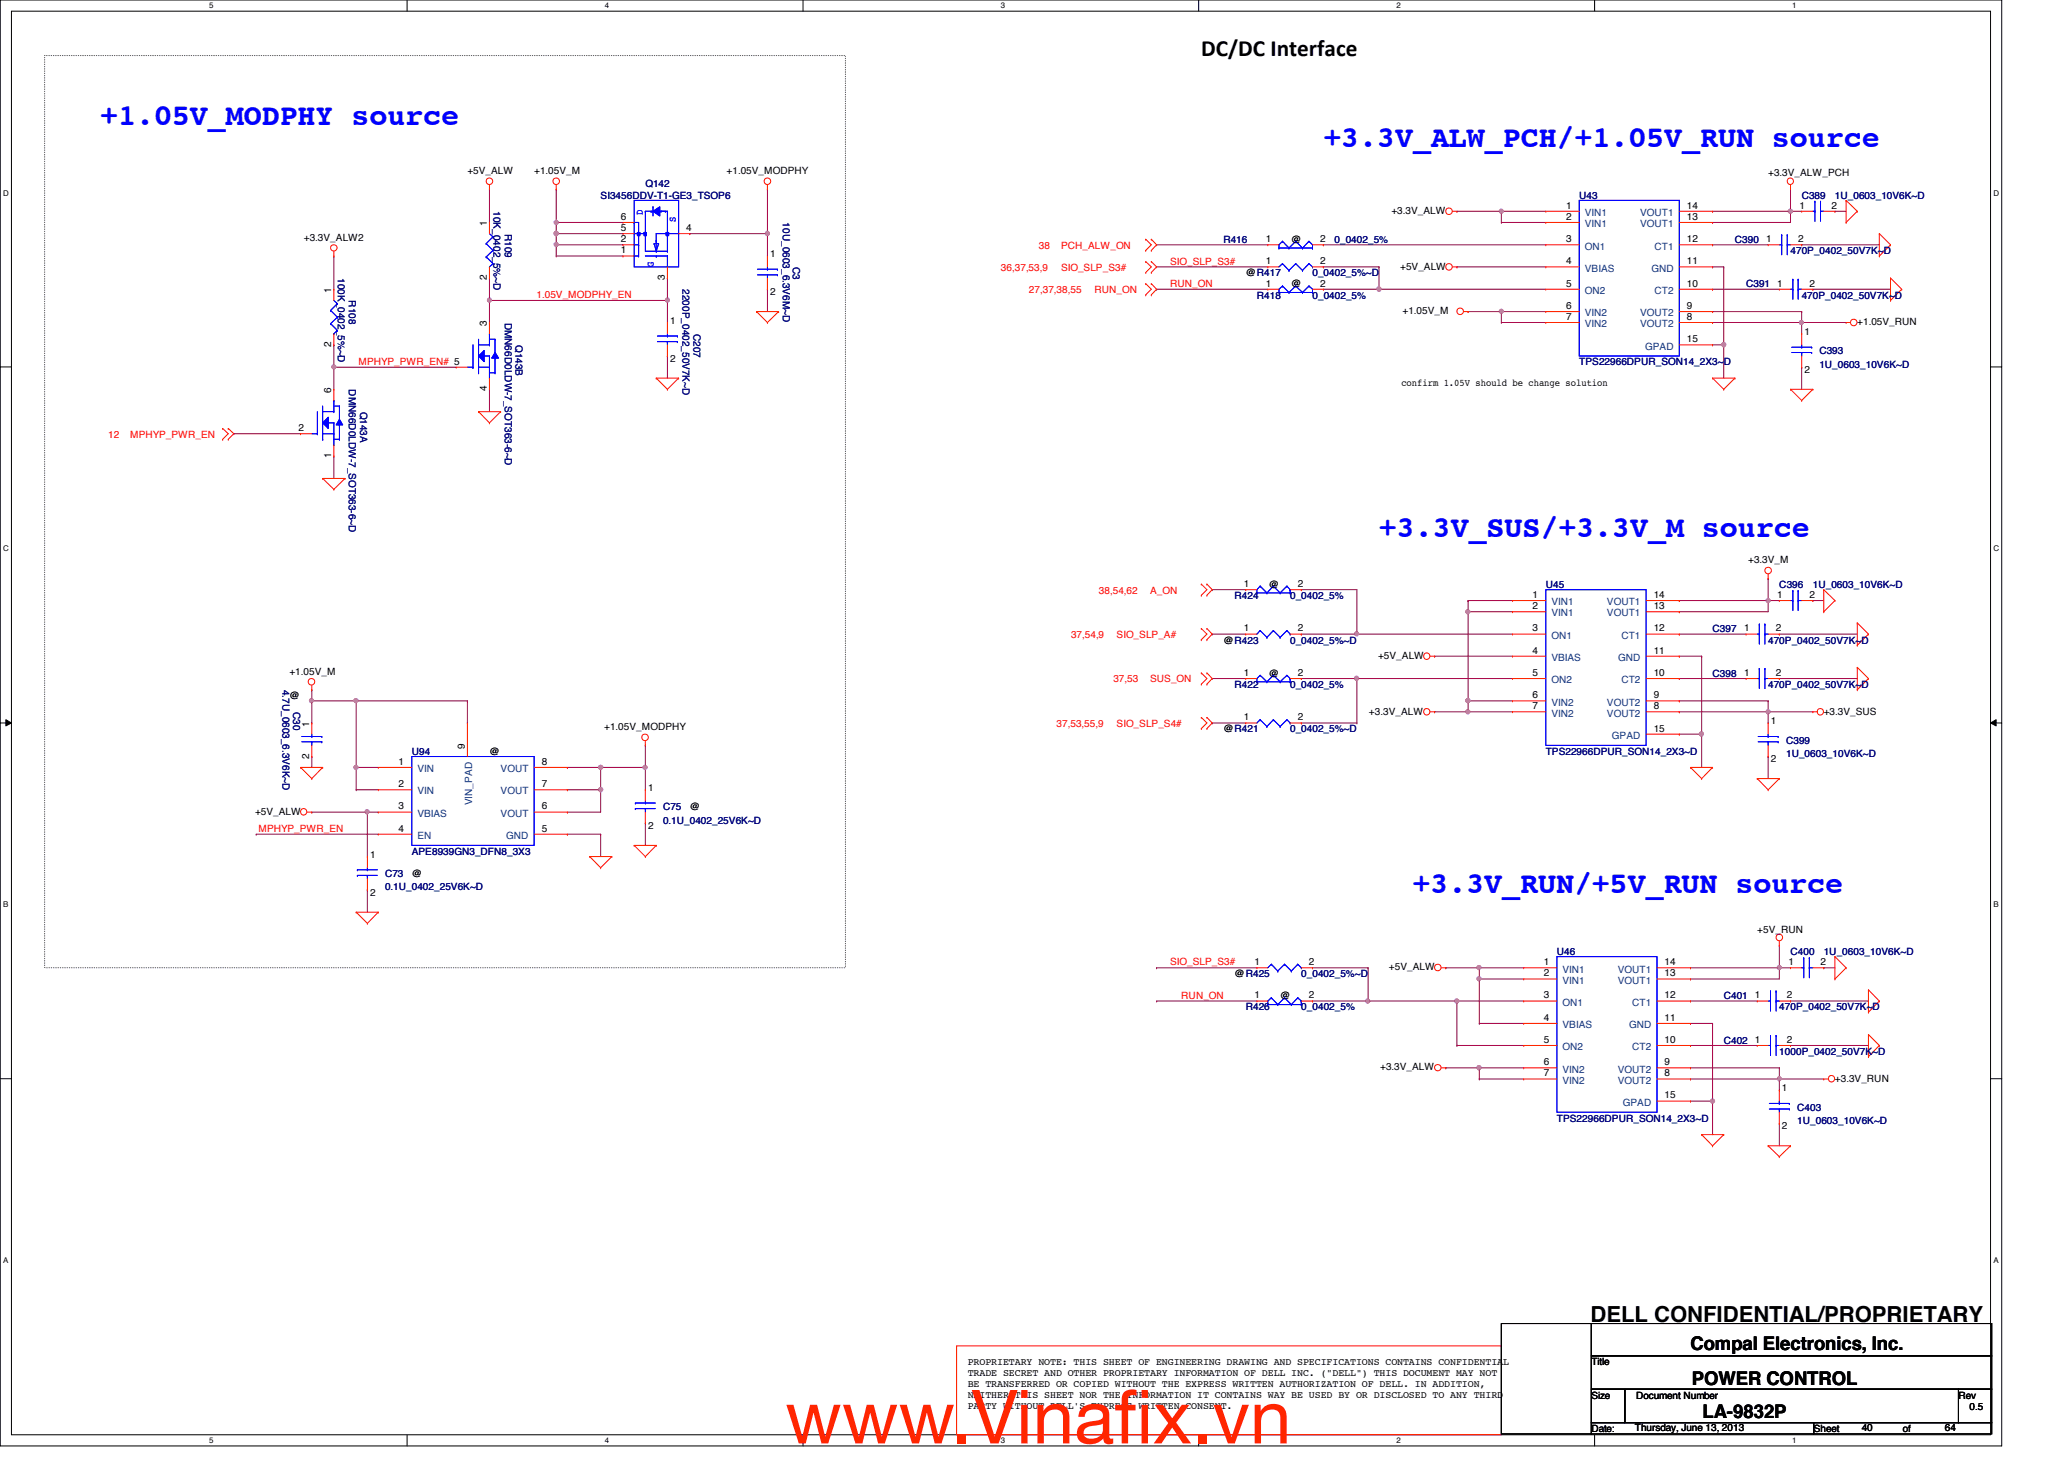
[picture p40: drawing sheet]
<svg xmlns="http://www.w3.org/2000/svg" width="297mm" height="210mm" viewBox="0 0 297 210" stroke-linecap="round" stroke-linejoin="round" font-family="sans-serif">
<defs><g id="words">
<g font-size="10.6" fill="#ff2600">
<text x="113" y="207.7">www.Vinaf</text>
<text x="160.4" y="207.7">ix.vn</text>
</g>
<g font-size="4.3" fill="#00f">
<text x="14.4" y="18">+1.05V_MODPHY source</text>
<text x="190.5" y="21.2">+3.3V_ALW_PCH/+1.05V_RUN source</text>
<text x="198.5" y="77.2">+3.3V_SUS/+3.3V_M source</text>
<text x="203.3" y="128.4">+3.3V_RUN/+5V_RUN source</text>
</g>
<text font-size="3.3" x="172.9" y="8">DC/DC Interface</text>
<text font-size="3.2" x="228.9" y="190.2">DELL CONFIDENTIAL/PROPRIETARY</text>
<g font-size="2.7">
<text x="243.3" y="194.3">Compal Electronics, Inc.</text>
<text x="243.5" y="199.2">POWER CONTROL</text>
<text x="245" y="204">LA-9832P</text>
</g>
<g font-size="1.4">
<text x="67.3" y="25.1">+5V_ALW</text>
<text x="76.9" y="25.1">+1.05V_M</text>
<text x="104.6" y="25.1">+1.05V_MODPHY</text>
<text x="254.5" y="25.4">+3.3V_ALW_PCH</text>
<text x="43.7" y="34.6">+3.3V_ALW2</text>
<text x="70.1" y="32.5" transform="rotate(-90 70.1 32.5)">1</text>
<text x="89.4" y="31.6">6</text>
<text x="89.4" y="34.8">2</text>
<text x="89.4" y="33.2">5</text>
<text x="98.8" y="33.2">4</text>
<text x="182.2" y="34.8">1</text>
<text x="185.8" y="35">@</text>
<text x="190" y="34.8">2</text>
<text x="200.2" y="30.8">+3.3V_ALW</text>
<text x="225.4" y="31.6">2</text>
<text x="225.4" y="34.8">3</text>
<text x="225.4" y="30">1</text>
<text x="242.8" y="34.8">12</text>
<text x="242.8" y="30">14</text>
<text x="242.8" y="31.6">13</text>
<text x="254.2" y="34.8">1</text>
<text x="258.8" y="34.8">2</text>
<text x="259" y="30">1</text>
<text x="263.6" y="30">2</text>
<text x="70.1" y="40.3" transform="rotate(-90 70.1 40.3)">2</text>
<text x="89.4" y="36.4">1</text>
<text x="95.7" y="40.3" transform="rotate(-90 95.7 40.3)">3</text>
<text x="110.8" y="37">1</text>
<text x="179.3" y="39.8">@R417</text>
<text x="182.2" y="38">1</text>
<text x="182.2" y="41.2">1</text>
<text x="185.8" y="41.4">@</text>
<text x="190" y="38">2</text>
<text x="190" y="41.2">2</text>
<text x="201.5" y="38.8">+5V_ALW</text>
<text x="225.4" y="38">4</text>
<text x="225.4" y="41.2">5</text>
<text x="242.8" y="38">11</text>
<text x="242.8" y="41.2">10</text>
<text x="255.8" y="41.2">1</text>
<text x="260.4" y="41.2">2</text>
<text x="47.7" y="42.1" transform="rotate(-90 47.7 42.1)">1</text>
<text x="70.1" y="46.9" transform="rotate(-90 70.1 46.9)">3</text>
<text x="96.4" y="46.6">1</text>
<text x="110.8" y="42.5">2</text>
<text x="201.8" y="45.2">+1.05V_M</text>
<text x="225.4" y="44.5">6</text>
<text x="225.4" y="46">7</text>
<text x="242.8" y="44.5">9</text>
<text x="242.8" y="46">8</text>
<text x="267.3" y="46.8">+1.05V_RUN</text>
<text x="47.7" y="49.9" transform="rotate(-90 47.7 49.9)">2</text>
<text x="96.4" y="52.1">2</text>
<text x="242.8" y="49.2">15</text>
<text x="259.7" y="48.2">1</text>
<text x="259.7" y="53.7">2</text>
<text x="47.7" y="56.5" transform="rotate(-90 47.7 56.5)">6</text>
<text x="70.1" y="56.3" transform="rotate(-90 70.1 56.3)">4</text>
<text x="201.7" y="55.6">confirm 1.05V should be change solution</text>
<text x="43" y="62">2</text>
<text x="47.7" y="65.9" transform="rotate(-90 47.7 65.9)">1</text>
<text x="251.6" y="81.1">+3.3V_M</text>
<text x="179" y="84.5">1</text>
<text x="182.6" y="84.6">@</text>
<text x="186.8" y="84.5">2</text>
<text x="220.6" y="87.6">2</text>
<text x="220.6" y="86">1</text>
<text x="238" y="86">14</text>
<text x="238" y="87.6">13</text>
<text x="255.8" y="86">1</text>
<text x="260.4" y="86">2</text>
<text x="176.1" y="92.6">@R423</text>
<text x="179" y="90.8">1</text>
<text x="186.8" y="90.8">2</text>
<text x="198.3" y="94.8">+5V_ALW</text>
<text x="220.6" y="94">4</text>
<text x="220.6" y="90.8">3</text>
<text x="238" y="94">11</text>
<text x="238" y="90.8">12</text>
<text x="251" y="90.8">1</text>
<text x="255.6" y="90.8">2</text>
<text x="41.7" y="97.1">+1.05V_M</text>
<text x="41.7" y="100.6">@</text>
<text x="179" y="97.2">1</text>
<text x="182.6" y="97.4">@</text>
<text x="186.8" y="97.2">2</text>
<text x="220.6" y="100.5">6</text>
<text x="220.6" y="97.2">5</text>
<text x="238" y="100.5">9</text>
<text x="238" y="97.2">10</text>
<text x="251" y="97.2">1</text>
<text x="255.6" y="97.2">2</text>
<text x="44.5" y="104.5" transform="rotate(-90 44.5 104.5)">1</text>
<text x="66.9" y="107.7" transform="rotate(-90 66.9 107.7)">9</text>
<text x="86.9" y="105.1">+1.05V_MODPHY</text>
<text x="176.1" y="105.4">@R421</text>
<text x="179" y="103.6">1</text>
<text x="186.8" y="103.6">2</text>
<text x="197" y="102.8">+3.3V_ALW</text>
<text x="220.6" y="102">7</text>
<text x="238" y="102">8</text>
<text x="238" y="105.2">15</text>
<text x="254.8" y="104.2">1</text>
<text x="262.5" y="102.8">+3.3V_SUS</text>
<text x="44.5" y="109.1" transform="rotate(-90 44.5 109.1)">2</text>
<text x="57.4" y="113.2">2</text>
<text x="57.4" y="110">1</text>
<text x="70.4" y="108.6">@</text>
<text x="78" y="110">8</text>
<text x="78" y="113.2">7</text>
<text x="93.3" y="113.8">1</text>
<text x="254.8" y="109.7">2</text>
<text x="36.7" y="117.2">+5V_ALW</text>
<text x="57.4" y="119.6">4</text>
<text x="57.4" y="116.5">3</text>
<text x="78" y="116.5">6</text>
<text x="78" y="119.6">5</text>
<text x="93.3" y="119.3">2</text>
<text x="99.3" y="116.6">@</text>
<text x="53.3" y="123.4">1</text>
<text x="53.3" y="128.9">2</text>
<text x="59.3" y="126.2">@</text>
<text x="252.9" y="134.2">+5V_RUN</text>
<text x="177.7" y="140.6">@R425</text>
<text x="180.5" y="138.9">1</text>
<text x="180.5" y="143.6">1</text>
<text x="184.2" y="143.8">@</text>
<text x="188.4" y="138.9">2</text>
<text x="188.4" y="143.6">2</text>
<text x="199.9" y="139.6">+5V_ALW</text>
<text x="222.2" y="140.5">2</text>
<text x="222.2" y="143.6">3</text>
<text x="222.2" y="138.9">1</text>
<text x="239.6" y="143.6">12</text>
<text x="239.6" y="138.9">14</text>
<text x="239.6" y="140.5">13</text>
<text x="252.6" y="143.6">1</text>
<text x="257.2" y="143.6">2</text>
<text x="257.4" y="138.9">1</text>
<text x="262" y="138.9">2</text>
<text x="222.2" y="146.9">4</text>
<text x="239.6" y="146.9">11</text>
<text x="198.6" y="154">+3.3V_ALW</text>
<text x="222.2" y="153.2">6</text>
<text x="222.2" y="150">5</text>
<text x="222.2" y="154.9">7</text>
<text x="239.6" y="153.2">9</text>
<text x="239.6" y="154.9">8</text>
<text x="239.6" y="150">10</text>
<text x="252.6" y="150">1</text>
<text x="257.2" y="150">2</text>
<text x="264.1" y="155.6">+3.3V_RUN</text>
<text x="239.6" y="158">15</text>
<text x="256.5" y="157">1</text>
<text x="256.5" y="162.5">2</text>
<text x="139.3" y="196.4">PROPRIETARY NOTE: THIS SHEET OF ENGINEERING DRAWING AND SPECIFICATIONS CONTAINS CONFIDENTIAL</text>
<text x="139.3" y="198">TRADE SECRET AND OTHER PROPRIETARY INFORMATION OF DELL INC. (&quot;DELL&quot;) THIS DOCUMENT MAY NOT</text>
<text x="229" y="196.4">Title</text>
<text x="139.3" y="199.6">BE TRANSFERRED OR COPIED WITHOUT THE EXPRESS WRITTEN AUTHORIZATION OF DELL. IN ADDITION,</text>
<text x="139.3" y="201.1">NEITHER THIS SHEET NOR THE INFORMATION IT CONTAINS WAY BE USED BY OR DISCLOSED TO ANY THIRD</text>
<text x="139.3" y="202.7">PARTY WITHOUT DELL'S EXPRESS WRITTEN CONSENT.</text>
<text x="229" y="201.2">Size</text>
<text x="235.5" y="201.2">Document Number</text>
<text x="281.9" y="201.2">Rev</text>
<text x="283.5" y="202.8">0.5</text>
<text x="229" y="206">Date:</text>
<text x="235.3" y="205.9">Thursday, June 13, 2013</text>
<text x="261" y="206">Sheet</text>
<text x="267.9" y="205.9">40</text>
<text x="273.9" y="206">of</text>
<text x="279.9" y="205.9">64</text>
</g>
<g font-size="1.4" fill="#000080">
<text x="86.4" y="28.6">SI3456DDV-T1-GE3_TSOP6</text>
<text x="92.9" y="27">Q142</text>
<text x="227.3" y="28.6">U43</text>
<text x="259.3" y="28.6">C389</text>
<text x="264.1" y="28.6">1U_0603_10V6K~D</text>
<text x="71" y="30.4" transform="rotate(90 71 30.4)">10K_0402_5%~D</text>
<text x="72.6" y="33.6" transform="rotate(90 72.6 33.6)">R109</text>
<text x="112.6" y="32" transform="rotate(90 112.6 32)">10U_0603_6.3V6M~D</text>
<text x="176.1" y="35">R416</text>
<text x="192.1" y="35">0_0402_5%</text>
<text x="249.7" y="35">C390</text>
<text x="48.6" y="40" transform="rotate(90 48.6 40)">100K_0402_5%~D</text>
<text x="98.2" y="41.6" transform="rotate(90 98.2 41.6)">2200P_0402_50V7K~D</text>
<text x="114.1" y="38.4" transform="rotate(90 114.1 38.4)">C3</text>
<text x="188.9" y="39.8">0_0402_5%~D</text>
<text x="251.3" y="41.4">C391</text>
<text x="257.7" y="36.6">470P_0402_50V7K~D</text>
<text x="50.2" y="43.2" transform="rotate(90 50.2 43.2)">R108</text>
<text x="72.6" y="46.4" transform="rotate(90 72.6 46.4)">DMN66D0LDW-7_SOT363-6~D</text>
<text x="180.9" y="43">R418</text>
<text x="188.9" y="43">0_0402_5%</text>
<text x="259.3" y="43">470P_0402_50V7K~D</text>
<text x="74.2" y="49.6" transform="rotate(90 74.2 49.6)">Q143B</text>
<text x="99.8" y="48" transform="rotate(90 99.8 48)">C207</text>
<text x="227.3" y="52.6">TPS22966DPUR_SON14_2X3~D</text>
<text x="261.8" y="51">C393</text>
<text x="261.8" y="52.9">1U_0603_10V6K~D</text>
<text x="50.2" y="56" transform="rotate(90 50.2 56)">DMN66D0LDW-7_SOT363-6~D</text>
<text x="51.8" y="59.2" transform="rotate(90 51.8 59.2)">Q143A</text>
<text x="177.7" y="86.2">R424</text>
<text x="185.7" y="86.2">0_0402_5%</text>
<text x="222.5" y="84.6">U45</text>
<text x="256.1" y="84.6">C396</text>
<text x="260.9" y="84.6">1U_0603_10V6K~D</text>
<text x="185.7" y="92.6">0_0402_5%~D</text>
<text x="246.5" y="91">C397</text>
<text x="254.5" y="92.6">470P_0402_50V7K~D</text>
<text x="40.6" y="99.2" transform="rotate(90 40.6 99.2)">4.7U_0603_6.3V6K~D</text>
<text x="177.7" y="99">R422</text>
<text x="185.7" y="99">0_0402_5%</text>
<text x="246.5" y="97.4">C398</text>
<text x="254.5" y="99">470P_0402_50V7K~D</text>
<text x="42.2" y="102.4" transform="rotate(90 42.2 102.4)">C30</text>
<text x="185.7" y="105.4">0_0402_5%~D</text>
<text x="257" y="107">C399</text>
<text x="59.3" y="108.6">U94</text>
<text x="222.5" y="108.6">TPS22966DPUR_SON14_2X3~D</text>
<text x="257" y="108.9">1U_0603_10V6K~D</text>
<text x="95.4" y="116.6">C75</text>
<text x="95.4" y="118.5">0.1U_0402_25V6K~D</text>
<text x="59.3" y="123">APE8939GN3_DFN8_3X3</text>
<text x="55.4" y="126.2">C73</text>
<text x="55.4" y="128.1">0.1U_0402_25V6K~D</text>
<text x="224.1" y="137.4">U46</text>
<text x="257.7" y="137.4">C400</text>
<text x="262.5" y="137.4">1U_0603_10V6K~D</text>
<text x="187.3" y="140.6">0_0402_5%~D</text>
<text x="248.1" y="143.8">C401</text>
<text x="179.3" y="145.4">R426</text>
<text x="187.3" y="145.4">0_0402_5%</text>
<text x="256.1" y="145.4">470P_0402_50V7K~D</text>
<text x="248.1" y="150.2">C402</text>
<text x="256.1" y="151.8">1000P_0402_50V7K~D</text>
<text x="224.1" y="161.4">TPS22966DPUR_SON14_2X3~D</text>
<text x="258.7" y="159.8">C403</text>
<text x="258.7" y="161.7">1U_0603_10V6K~D</text>
</g>
<g font-size="1.4" fill="#00f">
<text x="92.5" y="30.9" transform="rotate(-90 92.5 30.9)">D</text>
<text x="97.3" y="32" transform="rotate(-90 97.3 32)">S</text>
<text x="94.1" y="38.4" transform="rotate(-90 94.1 38.4)">G</text>
</g>
<g font-size="1.4" fill="#f00">
<text x="149.5" y="35.8">38</text>
<text x="152.7" y="35.8">PCH_ALW_ON</text>
<text x="144.1" y="39">36,37,53,9</text>
<text x="152.7" y="39">SIO_SLP_S3#</text>
<text x="168.4" y="41.3">RUN_ON</text>
<text x="168.4" y="38.1">SIO_SLP_S3#</text>
<text x="77.2" y="42.9">1.05V_MODPHY_EN</text>
<text x="148.1" y="42.2">27,37,38,55</text>
<text x="157.5" y="42.2">RUN_ON</text>
<text x="51.6" y="52.5">MPHYP_PWR_EN# 5</text>
<text x="15.6" y="63">12</text>
<text x="18.8" y="63">MPHYP_PWR_EN</text>
<text x="158.2" y="85.4">38,54,62</text>
<text x="165.5" y="85.4">A_ON</text>
<text x="154.1" y="91.8">37,54,9</text>
<text x="160.7" y="91.8">SIO_SLP_A#</text>
<text x="160.2" y="98.2">37,53</text>
<text x="165.5" y="98.2">SUS_ON</text>
<text x="152.1" y="104.6">37,53,55,9</text>
<text x="160.7" y="104.6">SIO_SLP_S4#</text>
<text x="37.2" y="119.7">MPHYP_PWR_EN</text>
<text x="168.4" y="138.9">SIO_SLP_S3#</text>
<text x="170" y="143.7">RUN_ON</text>
</g>
<g font-size="1.4" fill="#004080">
<text x="228.1" y="32.7">VIN1</text>
<text x="228.1" y="35.9">ON1</text>
<text x="228.1" y="31.1">VIN1</text>
<text x="236" y="31.1">VOUT1</text>
<text x="236" y="32.7">VOUT1</text>
<text x="238.1" y="35.9">CT1</text>
<text x="228.1" y="39.1">VBIAS</text>
<text x="237.7" y="39.1">GND</text>
<text x="228.1" y="45.5">VIN2</text>
<text x="228.1" y="42.3">ON2</text>
<text x="228.1" y="47.1">VIN2</text>
<text x="236" y="45.5">VOUT2</text>
<text x="236" y="47.1">VOUT2</text>
<text x="238.1" y="42.3">CT2</text>
<text x="236.8" y="50.3">GPAD</text>
<text x="223.3" y="88.7">VIN1</text>
<text x="223.3" y="87.1">VIN1</text>
<text x="231.3" y="87.1">VOUT1</text>
<text x="231.3" y="88.7">VOUT1</text>
<text x="223.3" y="95.1">VBIAS</text>
<text x="223.3" y="91.9">ON1</text>
<text x="232.9" y="95.1">GND</text>
<text x="233.3" y="91.9">CT1</text>
<text x="223.3" y="101.5">VIN2</text>
<text x="223.3" y="98.3">ON2</text>
<text x="231.3" y="101.5">VOUT2</text>
<text x="233.3" y="98.3">CT2</text>
<text x="223.3" y="103.1">VIN2</text>
<text x="231.3" y="103.1">VOUT2</text>
<text x="232" y="106.3">GPAD</text>
<text x="60.1" y="111.1">VIN</text>
<text x="72" y="111.1">VOUT</text>
<text x="60.1" y="114.3">VIN</text>
<text x="60.1" y="117.5">VBIAS</text>
<text x="67.9" y="115.9" transform="rotate(-90 67.9 115.9)">VIN_PAD</text>
<text x="72" y="117.5">VOUT</text>
<text x="72" y="114.3">VOUT</text>
<text x="60.1" y="120.7">EN</text>
<text x="72.9" y="120.7">GND</text>
<text x="224.9" y="141.5">VIN1</text>
<text x="224.9" y="139.9">VIN1</text>
<text x="232.8" y="139.9">VOUT1</text>
<text x="232.8" y="141.5">VOUT1</text>
<text x="224.9" y="147.9">VBIAS</text>
<text x="224.9" y="144.7">ON1</text>
<text x="234.4" y="147.9">GND</text>
<text x="234.9" y="144.7">CT1</text>
<text x="224.9" y="154.3">VIN2</text>
<text x="224.9" y="151.1">ON2</text>
<text x="224.9" y="155.9">VIN2</text>
<text x="232.8" y="154.3">VOUT2</text>
<text x="232.8" y="155.9">VOUT2</text>
<text x="234.9" y="151.1">CT2</text>
<text x="233.5" y="159.1">GPAD</text>
</g>
<g font-size="1.1">
<text x="30.1" y="1.1">5</text>
<text x="87" y="1.1">4</text>
<text x="144" y="1.1">3</text>
<text x="201" y="1.1">2</text>
<text x="257.9" y="1.1">1</text>
<text x=".5" y="28.2">D</text>
<text x="286.9" y="28.2">D</text>
<text x=".5" y="79.3">C</text>
<text x="286.9" y="79.3">C</text>
<text x=".5" y="130.6">B</text>
<text x="286.9" y="130.6">B</text>
<text x=".5" y="181.7">A</text>
<text x="286.9" y="181.7">A</text>
<text x="30.1" y="207.6">5</text>
<text x="87" y="207.6">4</text>
<text x="144" y="207.6">3</text>
<text x="201" y="207.6">2</text>
<text x="257.9" y="207.6">1</text>
</g>
</g></defs>
<path d="M0 0h288.1v208h-288.1zM1.6 1.6h284.9v204.8h-284.9z" fill="none" stroke="#000" stroke-width=".14"/>
<g fill="#fff">
<path d="M30.1 .2h.6v1.2h-.6z"/>
<path d="M30.1 206.6h.6v1.2h-.6z"/>
</g>
<path d="M58.6 0v1.6M58.6 206.4v1.6" fill="none" stroke="#000" stroke-width=".14"/>
<g fill="#fff">
<path d="M87 .2h.6v1.2h-.6z"/>
<path d="M87 206.6h.6v1.2h-.6z"/>
</g>
<path d="M115.6 0v1.6M115.6 206.4v1.6" fill="none" stroke="#000" stroke-width=".14"/>
<g fill="#fff">
<path d="M144 .2h.6v1.2h-.6z"/>
<path d="M144 206.6h.6v1.2h-.6z"/>
</g>
<path d="M172.5 0v1.6M172.5 206.4v1.6" fill="none" stroke="#000" stroke-width=".14"/>
<g fill="#fff">
<path d="M201 .2h.5v1.2h-.5z"/>
<path d="M201 206.6h.5v1.2h-.5z"/>
</g>
<path d="M229.5 0v1.6M229.5 206.4v1.6" fill="none" stroke="#000" stroke-width=".14"/>
<g fill="#fff">
<path d="M257.9 .2h.6v1.2h-.6z"/>
<path d="M257.9 206.6h.6v1.2h-.6z"/>
<path d="M.5 27.2h.7v1.2h-.7z"/>
<path d="M286.9 27.2h.8v1.2h-.8z"/>
<path d="M.5 78.4h.7v1.1h-.7z"/>
<path d="M286.9 78.4h.8v1.1h-.8z"/>
</g>
<path d="M0 52.8h1.6M286.5 52.8h1.6" fill="none" stroke="#000" stroke-width=".14"/>
<g fill="#fff">
<path d="M.5 129.6h.7v1.2h-.7z"/>
<path d="M286.9 129.6h.7v1.2h-.7z"/>
</g>
<path d="M0 104h1.6M.8 103.5l.8 .5-.8 .4zM286.5 104l.8-.5v.9zM286.5 104h1.6" fill="none" stroke="#000" stroke-width=".14"/>
<path d="M.8 103.5l.8 .5-.8 .4zM286.5 104l.8-.5v.9z" fill="#000"/>
<g fill="#fff">
<path d="M.5 180.8h.7v1.1h-.7z"/>
<path d="M286.9 180.8h.7v1.1h-.7z"/>
</g>
<path d="M0 155.2h1.6M286.5 155.2h1.6" fill="none" stroke="#000" stroke-width=".14"/>
<path d="M137.7 193.6h78.4v12.8h-78.4z" fill="none" stroke="#f00" stroke-width=".14"/>
<path d="M6.4 8h115.3v131.2h-115.3z" fill="none" stroke="#000" stroke-width=".14" stroke-dasharray="0 .3"/>
<path d="M256.1 136h.1M256.1 139.2h.1M256.1 136v3.2M256.1 139.2h1.6M243.3 140.8h.1M243.3 140.8h12.8" fill="none" stroke="#800040" stroke-width=".14"/>
<circle cx="256.1" cy="139.2" r=".3" fill="#f0f"/>
<circle cx="256.1" cy="139.2" r=".3" fill="none" stroke="#f0f" stroke-width=".14"/>
<g fill="none" stroke="#800040" stroke-width=".14">
<path d="M243.3 139.2h.1M243.3 139.2h12.8M256.1 139.2h.1M256.1 139.2v1.6M262.5 139.2h.1M262.5 139.2h1.6M243.3 144h.1M243.3 144h9.6M256.1 153.6h.1M256.1 155.2h.1M256.1 153.6v1.6M256.1 155.2h6.4"/>
<path d="M257.7 144h.1M257.7 144h11.2"/>
</g>
<circle cx="256.1" cy="155.2" r=".3" fill="#f0f"/>
<circle cx="256.1" cy="155.2" r=".3" fill="none" stroke="#f0f" stroke-width=".14"/>
<path d="M243.3 147.2h.1M243.3 158.4h.1M243.3 147.2h3.2M243.3 158.4h3.2M246.5 158.4h.1M246.5 158.4v4.8M257.7 150.4h.1M257.7 150.4h11.2" fill="none" stroke="#800040" stroke-width=".14"/>
<circle cx="246.5" cy="158.4" r=".3" fill="#f0f"/>
<circle cx="246.5" cy="158.4" r=".3" fill="none" stroke="#f0f" stroke-width=".14"/>
<path d="M212.9 153.6h.1M212.9 153.6h6.4M243.3 150.4h.1M243.3 150.4h9.6" fill="none" stroke="#800040" stroke-width=".14"/>
<circle cx="212.8" cy="153.6" r=".31" fill="#f0f"/>
<circle cx="212.8" cy="153.6" r=".31" fill="none" stroke="#f0f" stroke-width=".14"/>
<path d="M166.5 144h.1M166.5 144h14.4M209.7 144h.1M209.7 144h9.6M243.3 153.6h.1M243.3 153.6h12.8M246.5 147.2h.1M246.5 147.2v11.2M256.1 161.6h.1M256.1 161.6v3.2" fill="none" stroke="#800040" stroke-width=".14"/>
<circle cx="209.7" cy="144" r=".31" fill="#f0f"/>
<circle cx="209.7" cy="144" r=".31" fill="none" stroke="#f0f" stroke-width=".14"/>
<path d="M166.5 139.2h.1M166.5 139.2h14.4M188.9 139.2h.1M188.9 139.2h8M196.9 139.2h.1M196.9 139.2v4.8" fill="none" stroke="#800040" stroke-width=".14"/>
<circle cx="196.8" cy="144" r=".3" fill="#f0f"/>
<circle cx="196.8" cy="144" r=".3" fill="none" stroke="#f0f" stroke-width=".14"/>
<path d="M188.9 144h.1M188.9 144h20.8M196.9 144h.1M209.7 144h.1M209.7 150.4h.1M209.7 144v6.4M209.7 150.4h9.6M212.9 140.8h.1M212.9 140.8h6.4" fill="none" stroke="#800040" stroke-width=".14"/>
<circle cx="212.8" cy="140.8" r=".3" fill="#f0f"/>
<circle cx="212.8" cy="140.8" r=".3" fill="none" stroke="#f0f" stroke-width=".14"/>
<path d="M212.9 139.2h.1M212.9 139.2h6.4" fill="none" stroke="#800040" stroke-width=".14"/>
<circle cx="212.8" cy="139.2" r=".3" fill="#f0f"/>
<circle cx="212.8" cy="139.2" r=".3" fill="none" stroke="#f0f" stroke-width=".14"/>
<g fill="none" stroke="#800040" stroke-width=".14">
<path d="M241.7 94.4h.1M241.7 94.4h3.2M256.1 97.6h.1M256.1 97.6h11.2M241.7 105.6h.1M241.7 105.6h3.2M244.9 105.6h.1M244.9 105.6v4.8M208.1 139.2h.1M208.1 139.2h4.8M212.9 139.2h.1M212.9 139.2v8"/>
<path d="M208.1 153.6h.1M208.1 153.6h4.8M212.9 140.8h.1M212.9 147.2h.1M212.9 153.6h.1M212.9 155.2h.1M212.9 153.6v1.6M212.9 147.2h6.4M212.9 155.2h6.4M243.3 155.2h.1M243.3 155.2h12.8"/>
</g>
<circle cx="244.8" cy="105.6" r=".31" fill="#f0f"/>
<circle cx="244.8" cy="105.6" r=".31" fill="none" stroke="#f0f" stroke-width=".14"/>
<g fill="none" stroke="#800040" stroke-width=".14">
<path d="M241.7 97.6h.1M241.7 88h.1M241.7 97.6h9.6M241.7 88h12.8M244.9 94.4h.1M244.9 94.4v11.2M254.5 83.2h.1M254.5 86.4h.1M254.5 83.2v3.2M254.5 86.4h1.6M241.7 100.8h.1M241.7 102.4h.1"/>
<path d="M241.7 100.8h12.8M241.7 102.4h12.8M254.5 108.8h.1M254.5 108.8v3.2"/>
</g>
<circle cx="254.5" cy="86.4" r=".3" fill="#f0f"/>
<circle cx="254.5" cy="86.4" r=".3" fill="none" stroke="#f0f" stroke-width=".14"/>
<g fill="none" stroke="#800040" stroke-width=".14">
<path d="M241.7 86.4h.1M241.7 91.2h.1M241.7 86.4h12.8M241.7 91.2h9.6M254.5 86.4h.1M254.5 86.4v1.6M256.1 91.2h.1M256.1 91.2h11.2M260.9 86.4h.1M260.9 86.4h1.6M254.5 100.8h.1M254.5 102.4h.1"/>
<path d="M254.5 100.8v1.6M254.5 102.4h6.4"/>
</g>
<circle cx="254.5" cy="102.4" r=".3" fill="#f0f"/>
<circle cx="254.5" cy="102.4" r=".3" fill="none" stroke="#f0f" stroke-width=".14"/>
<path d="M211.3 100.8h.1M211.3 100.8h6.4" fill="none" stroke="#800040" stroke-width=".14"/>
<circle cx="211.2" cy="100.8" r=".3" fill="#f0f"/>
<circle cx="211.2" cy="100.8" r=".3" fill="none" stroke="#f0f" stroke-width=".14"/>
<path d="M211.3 88h.1M211.3 86.4h.1M211.3 88h6.4M211.3 86.4h6.4M211.3 88v12.8" fill="none" stroke="#800040" stroke-width=".14"/>
<circle cx="211.2" cy="100.8" r=".3" fill="#f0f"/>
<circle cx="211.2" cy="100.8" r=".3" fill="none" stroke="#f0f" stroke-width=".14"/>
<circle cx="211.2" cy="88" r=".3" fill="#f0f"/>
<circle cx="211.2" cy="88" r=".3" fill="none" stroke="#f0f" stroke-width=".14"/>
<path d="M206.5 94.4h.1M206.5 94.4h11.2M211.3 102.4h.1M211.3 102.4h6.4" fill="none" stroke="#800040" stroke-width=".14"/>
<circle cx="211.2" cy="102.4" r=".3" fill="#f0f"/>
<circle cx="211.2" cy="102.4" r=".3" fill="none" stroke="#f0f" stroke-width=".14"/>
<path d="M211.3 100.8h.1M211.3 100.8v1.6" fill="none" stroke="#800040" stroke-width=".14"/>
<circle cx="211.2" cy="100.8" r=".3" fill="#f0f"/>
<circle cx="211.2" cy="100.8" r=".3" fill="none" stroke="#f0f" stroke-width=".14"/>
<path d="M246.5 38.4h.1M246.5 38.4h1.6M246.5 49.6h.1M246.5 49.6h1.6M248.1 49.6h.1M248.1 49.6v4.8" fill="none" stroke="#800040" stroke-width=".14"/>
<circle cx="248.1" cy="49.6" r=".31" fill="#f0f"/>
<circle cx="248.1" cy="49.6" r=".31" fill="none" stroke="#f0f" stroke-width=".14"/>
<path d="M246.5 32h.1M246.5 32h11.2M248.1 38.4h.1M248.1 38.4v11.2M257.7 27.2h.1M257.7 30.4h.1M257.7 27.2v3.2M257.7 30.4h1.6" fill="none" stroke="#800040" stroke-width=".14"/>
<circle cx="257.7" cy="30.4" r=".31" fill="#f0f"/>
<circle cx="257.7" cy="30.4" r=".31" fill="none" stroke="#f0f" stroke-width=".14"/>
<g fill="none" stroke="#800040" stroke-width=".14">
<path d="M166.5 35.2h.1M166.5 35.2h16M190.5 35.2h.1M190.5 35.2h32M216.1 30.4h.1M216.1 30.4h6.4M216.1 30.4v1.6M246.5 30.4h.1M246.5 35.2h.1M246.5 30.4h11.2M246.5 35.2h8M257.7 30.4h.1"/>
<path d="M257.7 30.4v1.6M259.3 35.2h.1M259.3 35.2h11.2M264.1 30.4h.1M264.1 30.4h1.6"/>
</g>
<circle cx="216.1" cy="30.4" r=".3" fill="#f0f"/>
<circle cx="216.1" cy="30.4" r=".3" fill="none" stroke="#f0f" stroke-width=".14"/>
<g fill="none" stroke="#800040" stroke-width=".14">
<path d="M166.5 38.4h.1M166.5 38.4h16M190.5 38.4h.1M190.5 38.4h8M198.5 38.4h.1M198.5 38.4v3.2M209.7 38.4h.1M209.7 30.4h.1M209.7 38.4h12.8M209.7 30.4h6.4M216.1 32h.1M216.1 32h6.4"/>
<path d="M166.5 41.6h.1M166.5 41.6h16M198.5 41.6h.1M198.5 41.6h24M211.3 86.4h.1M211.3 86.4v1.6M206.5 102.4h.1M206.5 102.4h4.8M254.5 102.4h.1M254.5 102.4v1.6M256.1 155.2h.1M256.1 155.2v1.6"/>
</g>
<circle cx="198.4" cy="41.6" r=".31" fill="#f0f"/>
<circle cx="198.4" cy="41.6" r=".31" fill="none" stroke="#f0f" stroke-width=".14"/>
<g fill="none" stroke="#800040" stroke-width=".14">
<path d="M190.5 41.6h.1M190.5 41.6h8M246.5 41.6h.1M246.5 44.8h.1M246.5 46.4h.1M246.5 41.6h9.6M246.5 44.8h12.8M246.5 46.4h19.2M259.3 52.8h.1M259.3 44.8h.1M259.3 46.4h.1M259.3 44.8v1.6"/>
<path d="M259.3 52.8v3.2M260.9 41.6h.1M260.9 41.6h11.2"/>
</g>
<circle cx="259.2" cy="46.4" r=".3" fill="#f0f"/>
<circle cx="259.2" cy="46.4" r=".3" fill="none" stroke="#f0f" stroke-width=".14"/>
<path d="M216.1 44.8h.1M216.1 44.8h6.4M259.3 46.4h.1M259.3 46.4v1.6" fill="none" stroke="#800040" stroke-width=".14"/>
<circle cx="216.1" cy="44.8" r=".3" fill="#f0f"/>
<circle cx="216.1" cy="44.8" r=".3" fill="none" stroke="#f0f" stroke-width=".14"/>
<path d="M80 27.2h.1M80 32h.1M80 27.2v6.4M80 32h9.7M110.4 27.2h.1M110.4 27.2v6.4M211.3 44.8h.1M211.3 44.8h4.8M216.1 44.8h.1M216.1 46.4h.1M216.1 44.8v1.6M216.1 46.4h6.4" fill="none" stroke="#800040" stroke-width=".14"/>
<circle cx="80" cy="33.6" r=".31" fill="#f0f"/>
<circle cx="80" cy="33.6" r=".31" fill="none" stroke="#f0f" stroke-width=".14"/>
<circle cx="80.1" cy="32" r=".3" fill="#f0f"/>
<circle cx="80.1" cy="32" r=".3" fill="none" stroke="#f0f" stroke-width=".14"/>
<path d="M80 36.8h.1M80 35.2h.1M80 36.8h9.7M80 35.2h9.7M80 35.2v1.6" fill="none" stroke="#800040" stroke-width=".14"/>
<circle cx="80.1" cy="35.2" r=".3" fill="#f0f"/>
<circle cx="80.1" cy="35.2" r=".3" fill="none" stroke="#f0f" stroke-width=".14"/>
<path d="M80 33.6h.1M80 33.6h9.7M80 33.6v1.6" fill="none" stroke="#800040" stroke-width=".14"/>
<circle cx="80" cy="33.6" r=".31" fill="#f0f"/>
<circle cx="80" cy="33.6" r=".31" fill="none" stroke="#f0f" stroke-width=".14"/>
<path d="M110.4 33.6h.1M110.4 33.6v3.2M110.4 41.6h.1M110.4 41.6v3.2" fill="none" stroke="#800040" stroke-width=".14"/>
<circle cx="110.4" cy="33.6" r=".31" fill="#f0f"/>
<circle cx="110.4" cy="33.6" r=".31" fill="none" stroke="#f0f" stroke-width=".14"/>
<g fill="none" stroke="#800040" stroke-width=".14">
<path d="M48 36.8h.1M48 36.8v4.8M70.4 27.2h.1M70.4 27.2v4.8M99.3 33.6h.1M99.3 33.6h11.1M48 52.8h.1M48 52.8v3.2M70.4 43.2h.1M70.4 43.2v3.2M70.4 43.2h25.7M96.1 43.2h.1"/>
<path d="M96.1 51.2h.1M96.1 43.2v3.2M96.1 51.2v3.2"/>
</g>
<circle cx="96.1" cy="43.2" r=".3" fill="#f0f"/>
<circle cx="96.1" cy="43.2" r=".3" fill="none" stroke="#f0f" stroke-width=".14"/>
<circle cx="70.4" cy="43.2" r=".3" fill="#f0f"/>
<circle cx="70.4" cy="43.2" r=".3" fill="none" stroke="#f0f" stroke-width=".14"/>
<path d="M48 52.8h.1M48 52.8h17.7M70.4 40h.1M70.4 40v3.2M96.1 40h.1M96.1 40v3.2" fill="none" stroke="#800040" stroke-width=".14"/>
<circle cx="48" cy="52.8" r=".3" fill="#f0f"/>
<circle cx="48" cy="52.8" r=".3" fill="none" stroke="#f0f" stroke-width=".14"/>
<g fill="none" stroke="#800040" stroke-width=".14">
<path d="M48 49.6h.1M48 49.6v3.2M70.4 56h.1M70.4 56v3.2M33.7 62.4h.1M33.7 62.4h9.6M48 65.6h.1M48 65.6v3.2M174.5 97.6h.1M174.5 97.6h4.8M195.3 97.6v6.4M174.5 104h.1"/>
<path d="M174.5 104h4.8M187.3 104h.1M187.3 104h8M195.3 104h.1"/>
</g>
<circle cx="195.2" cy="97.6" r=".31" fill="#f0f"/>
<circle cx="195.2" cy="97.6" r=".31" fill="none" stroke="#f0f" stroke-width=".14"/>
<path d="M187.3 97.6h.1M187.3 97.6h30.4M195.3 97.6h.1M195.3 91.2h.1M195.3 91.2h22.4" fill="none" stroke="#800040" stroke-width=".14"/>
<circle cx="195.2" cy="91.2" r=".3" fill="#f0f"/>
<circle cx="195.2" cy="91.2" r=".3" fill="none" stroke="#f0f" stroke-width=".14"/>
<g fill="none" stroke="#800040" stroke-width=".14">
<path d="M174.5 84.8h.1M174.5 91.2h.1M174.5 84.8h4.8M174.5 91.2h4.8M187.3 91.2h.1M187.3 84.8h.1M187.3 84.8h8v6.4M187.3 91.2h8M195.3 91.2h.1M51.3 113.6h.1M51.3 110.4h.1M51.3 113.6h3.1"/>
<path d="M51.3 110.4h3.1M51.3 110.4v3.2"/>
</g>
<circle cx="51.2" cy="110.4" r=".3" fill="#f0f"/>
<circle cx="51.2" cy="110.4" r=".3" fill="none" stroke="#f0f" stroke-width=".14"/>
<path d="M52.9 116.8h.1M52.9 116.8h1.5M81.7 116.8h.1M86.4 113.6h.1M86.4 113.6v3.2h-4.7M36.9 120h.1M36.9 120h17.5M81.7 120h.1M81.7 120h4.7M86.4 120h.1M86.4 120v3.2" fill="none" stroke="#800040" stroke-width=".14"/>
<circle cx="86.4" cy="113.6" r=".31" fill="#f0f"/>
<circle cx="86.4" cy="113.6" r=".31" fill="none" stroke="#f0f" stroke-width=".14"/>
<path d="M81.7 110.4h.1M81.7 113.6h.1M81.7 110.4h4.7M86.4 110.4h.1M86.4 110.4v3.2h-4.7" fill="none" stroke="#800040" stroke-width=".14"/>
<circle cx="86.4" cy="110.4" r=".3" fill="#f0f"/>
<circle cx="86.4" cy="110.4" r=".3" fill="none" stroke="#f0f" stroke-width=".14"/>
<path d="M44.9 100.8h.1M44.9 100.8h6.4" fill="none" stroke="#800040" stroke-width=".14"/>
<circle cx="44.8" cy="100.8" r=".3" fill="#f0f"/>
<circle cx="44.8" cy="100.8" r=".3" fill="none" stroke="#f0f" stroke-width=".14"/>
<path d="M44.9 108.8h.1M44.9 104h.1M44.9 100.8v3.2M44.9 108.8v1.6M86.4 110.4h.1M86.4 110.4h6.5M92.9 110.4h.1M92.9 110.4v3.2" fill="none" stroke="#800040" stroke-width=".14"/>
<circle cx="92.8" cy="110.4" r=".3" fill="#f0f"/>
<circle cx="92.8" cy="110.4" r=".3" fill="none" stroke="#f0f" stroke-width=".14"/>
<circle cx="86.4" cy="110.4" r=".3" fill="#f0f"/>
<circle cx="86.4" cy="110.4" r=".3" fill="none" stroke="#f0f" stroke-width=".14"/>
<path d="M51.3 100.8h.1M51.3 100.8v9.6M92.9 118.4h.1M92.9 107.2h.1M92.9 107.2v3.2M92.9 118.4v3.2" fill="none" stroke="#800040" stroke-width=".14"/>
<circle cx="51.2" cy="100.8" r=".3" fill="#f0f"/>
<circle cx="51.2" cy="100.8" r=".3" fill="none" stroke="#f0f" stroke-width=".14"/>
<path d="M52.9 116.8h.1M52.9 116.8v6.4M52.9 128h.1M52.9 128v3.2" fill="none" stroke="#800040" stroke-width=".14"/>
<circle cx="52.8" cy="116.8" r=".3" fill="#f0f"/>
<circle cx="52.8" cy="116.8" r=".3" fill="none" stroke="#f0f" stroke-width=".14"/>
<path d="M44.9 99.2h.1M44.9 99.2v1.6M44.9 116.8h.1M44.9 116.8h8M51.3 100.8h.1M51.3 100.8h16M67.3 100.8h.1M67.3 100.8v3.2" fill="none" stroke="#800040" stroke-width=".14"/>
<g fill="none" stroke="#f00" stroke-width=".14">
<path d="M48 36.8h.1M48 36.2v.6M70.4 27.2h.1M70.4 32h.1M70.4 26.6v.6M70.4 32v1.6M70.4 38.4v1.6M80 27.2h.1M80 26.6v.6M110.4 27.2h.1M110.4 26.6v.6M164.9 36h.1"/>
<path d="M164.9 34.4h.1M164.9 39.2h.1M164.9 37.6h.1M164.9 34.4l.8 .8-.8 .8M164.9 37.6l.8 .8-.8 .8M165.7 34.4h.1M165.7 36h.1M165.7 37.6h.1M165.7 39.2h.1M165.7 34.4l.8 .8-.8 .8M165.7 37.6l.8 .8-.8 .8M182.5 38.4h.1"/>
<path d="M182.5 38.4h1.6M188.9 38.4h1.6M190.5 38.4h.1M209 38.4h.7M209 30.4h.7M209.7 38.4h.1M209.7 30.4h.1M222.5 38.4h.1M222.5 32h.1M222.5 35.2h.1M222.5 30.4h.1M222.5 38.4h4.8"/>
<path d="M222.5 30.4h4.8M222.5 35.2h4.8M222.5 32h4.8M241.7 38.4h4.8M241.7 30.4h4.8M241.7 35.2h4.8M241.7 32h4.8M246.5 38.4h.1M246.5 35.2h.1M246.5 30.4h.1M246.5 32h.1M254.5 35.2h.1"/>
<path d="M254.5 35.2h1.6M257.7 27.2h.1M257.7 26.6v.6M257.7 35.2h1.6M259.3 30.4h.1M259.3 35.2h.1M259.3 30.4h1.6M262.5 30.4h1.6M264.1 30.4h.1M265.7 32h.1M265.7 28.8h.1M265.7 28.8v3.2"/>
<path d="M265.7 28.8l1.6 1.6M267.3 30.4h.1M267.3 30.4l-1.6 1.6M270.5 36.8h.1M270.5 33.6h.1M270.5 33.6v3.2M270.5 33.6l1.6 1.6M272.1 35.2h.1M272.1 35.2l-1.6 1.6M48 41.6h.1M48 49.6h.1M48 41.6v1.6"/>
<path d="M48 48v1.6M68.9 59.2h.1M68.9 59.2h3.1M68.9 59.2l1.5 1.6M70.4 40h.1M72 59.2h.1M72 59.2l-1.6 1.6M94.4 54.4h.1M94.4 54.4h3.3M94.4 54.4l1.7 1.6M96.1 56h.1M96.1 46.4h.1"/>
<path d="M96.1 51.2h.1M96.1 46.4v1.6M96.1 49.6v1.6M97.7 54.4h.1M97.7 54.4l-1.6 1.6M108.9 44.8h.1M108.9 44.8h3.2M108.9 44.8l1.5 1.6M110.4 46.4h.1M112.1 44.8h.1M112.1 44.8l-1.7 1.6M164.9 42.4h.1"/>
<path d="M164.9 40.8h.1M164.9 40.8l.8 .8-.8 .8M165.7 40.8h.1M165.7 42.4h.1M165.7 40.8l.8 .8-.8 .8M182.5 41.6h.1M182.5 41.6h1.6M188.9 41.6h1.6M190.5 41.6h.1M210.6 44.8h.7M211.3 44.8h.1M222.5 44.8h.1"/>
<path d="M222.5 41.6h.1M222.5 46.4h.1M222.5 46.4h4.8M222.5 44.8h4.8M222.5 41.6h4.8M241.7 46.4h4.8M241.7 44.8h4.8M241.7 41.6h4.8M241.7 49.6h4.8M246.5 54.4h.1M246.5 44.8h.1M246.5 46.4h.1"/>
<path d="M246.5 41.6h.1M246.5 49.6h.1M246.5 54.4h3.2M246.5 54.4l1.6 1.6M248.1 56h.1M249.7 54.4h.1M249.7 54.4l-1.6 1.6M256.1 41.6h.1M256.1 41.6h1.6M257.7 56h.1M257.7 56h3.2M257.7 56l1.6 1.6"/>
<path d="M259.3 57.6h.1M259.3 48h.1M259.3 52.8h.1M259.3 48v1.6M259.3 51.2v1.6M259.3 41.6h1.6M260.9 56h.1M260.9 41.6h.1M260.9 56l-1.6 1.6M265.7 46.4h.1M265.7 46.4h.6M272.1 43.2h.1"/>
<path d="M272.1 40h.1M272.1 40v3.2M272.1 40l1.6 1.6M273.7 41.6h.1M273.7 41.6l-1.6 1.6M32 63.2h.1M32 61.6h.1M32 61.6l.8 .8-.8 .8M32.8 61.6h.1M32.8 63.2h.1M32.8 61.6l.9 .8-.9 .8M46.4 68.8h.1"/>
<path d="M46.4 68.8h3.3M46.4 68.8l1.6 1.6M48 70.4h.1M49.7 68.8h.1M49.7 68.8l-1.7 1.6M70.4 60.8h.1M44.9 99.2h.1M44.9 98.6v.6M172.9 98.4h.1M172.9 96.8h.1M172.9 85.6h.1M172.9 84h.1"/>
<path d="M172.9 92h.1M172.9 90.4h.1M172.9 96.8l.8 .8-.8 .8M172.9 84l.8 .8-.8 .8M172.9 90.4l.8 .8-.8 .8M173.7 96.8h.1M173.7 98.4h.1M173.7 84h.1M173.7 85.6h.1M173.7 90.4h.1M173.7 92h.1M173.7 96.8l.8 .8-.8 .8"/>
<path d="M173.7 84l.8 .8-.8 .8M173.7 90.4l.8 .8-.8 .8M179.3 91.2h.1M179.3 91.2h1.6M185.7 91.2h1.6M187.3 91.2h.1M205.8 94.4h.7M206.5 94.4h.1M217.7 94.4h.1M217.7 97.6h.1M217.7 88h.1M217.7 91.2h.1"/>
<path d="M217.7 86.4h.1M217.7 94.4h4.8M217.7 97.6h4.8M217.7 91.2h4.8M217.7 86.4h4.8M217.7 88h4.8M236.9 94.4h4.8M236.9 97.6h4.8M236.9 91.2h4.8M236.9 86.4h4.8M236.9 88h4.8M241.7 94.4h.1"/>
<path d="M241.7 91.2h.1M241.7 86.4h.1M241.7 88h.1M241.7 97.6h.1M251.3 97.6h.1M251.3 97.6h1.6M254.5 83.2h.1M254.5 82.6v.6M254.5 97.6h1.6M256.1 86.4h.1M256.1 97.6h.1M256.1 86.4h1.6"/>
<path d="M259.3 86.4h1.6M260.9 86.4h.1M262.5 88h.1M262.5 84.8h.1M262.5 84.8v3.2M262.5 84.8l1.6 1.6M264.1 86.4h.1M264.1 86.4l-1.6 1.6M267.3 99.2h.1M267.3 96h.1M267.3 92.8h.1M267.3 89.6h.1"/>
<path d="M267.3 89.6v3.2M267.3 96v3.2M267.3 96l1.6 1.6M267.3 89.6l1.6 1.6M268.9 97.6h.1M268.9 91.2h.1M268.9 97.6l-1.6 1.6M268.9 91.2l-1.6 1.6M43.3 110.4h.1M43.3 110.4h3.1M43.3 110.4l1.6 1.6M44.2 116.8h.7"/>
<path d="M44.9 116.8h.1M44.9 112h.1M44.9 104h.1M44.9 108.8h.1M44.9 104v1.6M44.9 107.2v1.6M46.4 110.4h.1M46.4 110.4l-1.5 1.6M54.4 113.6h.1M54.4 116.8h.1M54.4 110.4h.1M54.4 110.4h4.9"/>
<path d="M54.4 116.8h4.9M54.4 113.6h4.9M67.3 104h.1M67.3 104v4.8M76.9 110.4h4.8M76.9 116.8h4.8M76.9 113.6h4.8M81.7 116.8h.1M81.7 110.4h.1M81.7 113.6h.1M92.9 107.2h.1M92.9 113.6h.1"/>
<path d="M92.9 118.4h.1M92.9 106.6v.6M92.9 113.6v1.6M92.9 116.8v1.6M172.9 104.8h.1M172.9 103.2h.1M172.9 103.2l.8 .8-.8 .8M173.7 103.2h.1M173.7 104.8h.1M173.7 103.2l.8 .8-.8 .8M179.3 104h.1M179.3 104h1.6"/>
<path d="M185.7 104h1.6M187.3 104h.1M205.8 102.4h.7M206.5 102.4h.1M217.7 100.8h.1M217.7 102.4h.1M217.7 102.4h4.8M217.7 100.8h4.8M236.9 102.4h4.8M236.9 100.8h4.8M236.9 105.6h4.8M241.7 100.8h.1"/>
<path d="M241.7 102.4h.1M241.7 105.6h.1M243.3 110.4h.1M243.3 110.4h3.2M243.3 110.4l1.6 1.6M244.9 112h.1M246.5 110.4h.1M246.5 110.4l-1.6 1.6M252.9 112h.1M252.9 112h3.2M252.9 112l1.6 1.6M254.5 113.6h.1"/>
<path d="M256.1 112h.1M256.1 112l-1.6 1.6M260.9 102.4h.1M260.9 102.4h.6M51.3 131.2h.1M51.3 131.2h3.1M51.3 131.2l1.6 1.6M52.9 132.8h.1M54.4 131.2h.1M54.4 120h.1M54.4 131.2l-1.5 1.6M54.4 120h4.9"/>
<path d="M76.9 120h4.8M81.7 120h.1M84.9 123.2h.1M84.9 123.2h3.1M84.9 123.2l1.5 1.6M86.4 124.8h.1M88 123.2h.1M88 123.2l-1.6 1.6M91.3 121.6h.1M91.3 121.6h3.1M91.3 121.6l1.6 1.6M92.9 123.2h.1"/>
<path d="M94.4 121.6h.1M94.4 121.6l-1.5 1.6M180.9 139.2h.1M180.9 139.2h1.6M187.3 139.2h1.6M188.9 139.2h.1M207.4 139.2h.7M208.1 139.2h.1M256.1 136h.1M256.1 135.4v.6M257.7 139.2h.1M257.7 139.2h1.6"/>
<path d="M260.9 139.2h1.6M262.5 139.2h.1M264.1 137.6h.1M264.1 137.6v3.2M264.1 137.6l1.6 1.6M265.7 139.2h.1M265.7 139.2l-1.6 1.6M180.9 144h.1M180.9 144h1.6M187.3 144h1.6M188.9 144h.1M207.4 153.6h.7"/>
<path d="M208.1 153.6h.1M252.9 144h.1M252.9 150.4h.1M252.9 144h1.6M252.9 150.4h1.6M256.1 144h1.6M256.1 150.4h1.6M257.7 144h.1M257.7 150.4h.1M262.5 155.2h.1M262.5 155.2h.6M264.1 140.8h.1"/>
<path d="M268.9 145.6h.1M268.9 142.4h.1M268.9 152h.1M268.9 148.8h.1M268.9 142.4v3.2M268.9 148.8v3.2M268.9 142.4l1.6 1.6M268.9 148.8l1.6 1.6M270.5 144h.1M270.5 150.4h.1M270.5 144l-1.6 1.6M270.5 150.4l-1.6 1.6"/>
<path d="M244.9 163.2h.1M244.9 163.2h3.2M244.9 163.2l1.6 1.6M246.5 164.8h.1M248.1 163.2h.1M248.1 163.2l-1.6 1.6M254.5 164.8h.1M254.5 164.8h3.2M254.5 164.8l1.6 1.6M256.1 166.4h.1M257.7 164.8h.1M257.7 164.8l-1.6 1.6"/>
<circle cx="48" cy="35.7" r=".46"/>
<circle cx="70.4" cy="26.1" r=".47"/>
<circle cx="80" cy="26.1" r=".47"/>
<circle cx="110.4" cy="26.1" r=".47"/>
<circle cx="208.5" cy="30.4" r=".47"/>
<circle cx="208.5" cy="38.4" r=".47"/>
<circle cx="257.6" cy="26.1" r=".46"/>
<circle cx="210.1" cy="44.8" r=".47"/>
<circle cx="266.8" cy="46.4" r=".47"/>
<circle cx="44.8" cy="98.1" r=".47"/>
<circle cx="205.3" cy="94.4" r=".46"/>
<circle cx="254.5" cy="82.1" r=".47"/>
<circle cx="43.7" cy="116.8" r=".46"/>
<circle cx="92.8" cy="106.1" r=".47"/>
<circle cx="205.3" cy="102.4" r=".46"/>
<circle cx="262" cy="102.4" r=".46"/>
<circle cx="206.9" cy="139.2" r=".47"/>
<circle cx="256.1" cy="134.9" r=".47"/>
<circle cx="206.9" cy="153.6" r=".46"/>
<circle cx="263.6" cy="155.2" r=".46"/>
</g>
<path d="M216.1 190.4h12.9v15.9h-12.9zM229 190.4h57.6v4.7h-57.6zM229 195.1h57.6v4.8h-57.6zM229 199.9h4.8v4.8h-4.8zM233.8 199.9h48.1v4.8h-48.1zM281.9 199.9h4.7v4.8h-4.7zM229 204.7h32v1.6h-32zM261 204.7h25.6v1.6h-25.6z" fill="none" stroke="#000" stroke-width=".14"/>
<g fill="none" stroke="#00f" stroke-width=".14">
<path d="M70 35.1h.1M70 37h.1M70 35.1l.9 .9M70 37l.9 .9M70.4 38.4h.1M70.4 33.6l.5 .5M70.9 34.1h.1M70.9 36h.1M70.9 37.9h.1M70.9 34.1l-.9 1M70.9 36l-.9 1M70.9 37.9l-.5 .5"/>
<path d="M184.6 37.9h.1M184.6 37.9l-.5 .5M184.6 37.9l.9 1M185.5 38.9h.1M186.5 37.9h.1M186.5 37.9l-1 1M186.5 37.9l.9 1M187.4 38.9h.1M188.4 37.9h.1M188.4 37.9l-1 1M188.4 37.9l.5 .5M188.9 38.4h.1"/>
<path d="M227.3 28.8h14.4v22.4h-14.4zM256.1 35.2h.3M256.4 35.2h.1M256.4 33.8h.1M256.4 33.8v2.9M257.2 33.8h.1M257.2 35.2h.1M257.2 35.2h.5M257.2 33.8v2.9M260.9 30.4h.3M261.2 30.4h.1M261.2 29h.1"/>
<path d="M261.2 29v2.8M262 29h.1M262 30.4h.1M262 30.4h.5M262 29v2.8M47.6 44.7h.1M47.6 46.6h.1M47.6 44.7l1 .9M47.6 46.6l1 .9M48 48h.1M48 43.2l.6 .5M48.6 43.7h.1"/>
<path d="M48.6 45.6h.1M48.6 47.5h.1M48.6 43.7l-1 1M48.6 45.6l-1 1M48.6 47.5l-.6 .5M94.6 49.1h2.9M94.6 48.3h2.9M96.1 48.3h.1M96.1 49.1h.1M96.1 48v.3M96.1 49.1v.5M97.5 49.1h.1"/>
<path d="M97.5 48.3h.1M184.1 42.1h.1M184.1 42.1h4.8M184.6 41.1h.1M184.6 41.1l-.5 .5v.5M184.6 41.1l.9 1M185.5 42.1h.1M186.5 41.1h.1M186.5 41.1l-1 1M186.5 41.1l.9 1M187.4 42.1h.1M188.4 41.1h.1"/>
<path d="M188.4 41.1l-1 1M188.4 41.1l.5 .5M188.9 41.6h.1M188.9 42.1h.1M188.9 41.6v.5M257.7 41.6h.3M257.8 50.7h2.9M257.8 50h2.9M258 41.6h.1M258 40.2h.1M258 40.2v2.9M258.8 40.2h.1"/>
<path d="M258.8 41.6h.1M258.8 41.6h.5M258.8 40.2v2.9M259.3 50h.1M259.3 50.7h.1M259.3 49.6v.4M259.3 50.7v.5M260.7 50.7h.1M260.7 50h.1M181.4 90.7h.1M181.4 90.7l-.5 .5M181.4 90.7l.9 1"/>
<path d="M182.3 91.7h.1M183.3 90.7h.1M183.3 90.7l-1 1M183.3 90.7l.9 1M184.2 91.7h.1M185.2 90.7h.1M185.2 90.7l-1 1M185.2 90.7l.5 .5M185.7 91.2h.1M222.5 84.8h14.4v22.4h-14.4zM252.9 97.6h.3M253.2 97.6h.1"/>
<path d="M253.2 96.2h.1M253.2 96.2v2.9M254 96.2h.1M254 97.6h.1M254 97.6h.5M254 96.2v2.9M257.7 86.4h.3M258 86.4h.1M258 85h.1M258 85v2.8M258.8 85h.1M258.8 86.4h.1"/>
<path d="M258.8 85v2.8M258.8 86.4h.5M43.4 106.7h2.9M43.4 106h2.9M44.9 106h.1M44.9 106.7h.1M44.9 105.6v.4M44.9 106.7v.5M46.3 106.7h.1M46.3 106h.1M59.3 108.8h17.6v12.8h-17.6zM91.4 116.3h.1"/>
<path d="M91.4 115.5h.1M91.4 116.3h2.9M91.4 115.5h2.9M92.9 115.5h.1M92.9 116.3h.1M92.9 115.2v.3M92.9 116.3v.5M181.4 103.5h.1M181.4 103.5l-.5 .5M181.4 103.5l.9 1M182.3 104.5h.1M183.3 103.5h.1"/>
<path d="M183.3 103.5l-1 1M183.3 103.5l.9 1M184.2 104.5h.1M185.2 103.5h.1M185.2 103.5l-1 1M185.2 103.5l.5 .5M185.7 104h.1M183 138.7h.1M183 138.7l-.5 .5M183 138.7l.9 1M183.9 139.7h.1M184.9 138.7h.1"/>
<path d="M184.9 138.7l-1 1M184.9 138.7l.9 1M185.8 139.7h.1M186.8 138.7h.1M186.8 138.7l-1 1M186.8 138.7l.5 .5M187.3 139.2h.1M259.3 139.2h.3M259.6 139.2h.1M259.6 137.8h.1M259.6 137.8v2.9M260.4 137.8h.1"/>
<path d="M260.4 139.2h.1M260.4 139.2h.5M260.4 137.8v2.9M182.5 144.5h.1M182.5 144.5h4.8M183 143.6h.1M183 143.6l-.5 .4v.5M183 143.6l.9 .9M183.9 144.5h.1M184.9 143.6h.1M184.9 143.6l-1 .9M184.9 143.6l.9 .9"/>
<path d="M185.8 144.5h.1M186.8 143.6h.1M186.8 143.6l-1 .9M186.8 143.6l.5 .4M187.3 144h.1M187.3 144.5h.1M187.3 144v.5M254.5 144h.3M254.5 150.4h.3M254.8 144h.1M254.8 142.6h.1M254.8 150.4h.1"/>
<path d="M254.8 149h.1M254.8 142.6v2.9M254.8 149v2.8M255.6 142.6h.1M255.6 144h.1M255.6 149h.1M255.6 150.4h.1M255.6 144h.5M255.6 142.6v2.9M255.6 149v2.8M255.6 150.4h.5"/>
</g>
<path d="M94 30.4l1-.6v1.3z" fill="#00f"/>
<g fill="none" stroke="#00f" stroke-width=".14">
<path d="M91.3 28.8h6.4v9.6h-6.4zM91.3 32h.1M91.3 33.6h.1M91.3 36.8h.6M91.3 35.2h.6M91.3 32h.6M91.3 33.6h1.6M91.7 33.4h.1M91.7 33.8h.1M91.7 33.4h.4M91.7 33.8h.4M91.7 33.4v.4"/>
<path d="M91.9 35.2h.1M91.9 32h.1M91.9 36.8h.1M91.9 32v4.8M92.1 33.4h.1M92.1 33.8h.1M92.1 33.4v.4M92.7 33.4h.1M92.7 33.8h.1M92.7 33.4v.4M92.7 33.4h.3M92.7 33.8h.3"/>
<path d="M92.9 30.4h.1M92.9 36.8h3.2M92.9 30.4h1.1M92.9 30.4v5.8h3.2M93 33.4h.1M93 33.8h.1M93 33.4v.4M93.7 30.4h.1M93.8 30.4h.1M94 30.4l1-.6v1.3zM94 30.4h.1M94 29.8h.1"/>
<path d="M94 29.8v1.3M94.1 35.1h.1M94.1 35.1l.3 1.1M94.1 35.1h.7M94.4 34.7h.1M94.4 34.6h.1M94.4 36.2h.1M94.4 36.8h.1M94.8 35.1h.1M94.8 35.1l-.4 1.1M95 30.4h.1M95 30.4h1.1"/>
<path d="M95.1 30.4h.1M95.8 30.4h.1M95.9 33.4h.1M95.9 33.8h.1M95.9 33.4h.3M95.9 33.8h.3M95.9 33.4v.4M96.1 36.8h.1M96.1 36.2h.1M96.1 30.4h.1M96.1 33.6h.1M96.1 30.4v5.8"/>
<path d="M96.1 36.8v1.6M96.2 33.4h.1M96.2 33.8h.1M96.2 33.4v.4M97.7 33.6h.1M97.7 33.6h-3.3v2.6"/>
</g>
<path d="M94 30.4l1-.6v1.3z" fill="#00f"/>
<g fill="none" stroke="#00f" stroke-width=".14">
<path d="M91.3 28.8h6.4v9.6h-6.4zM91.3 32h.1M91.3 33.6h.1M91.3 36.8h.6M91.3 35.2h.6M91.3 32h.6M91.3 33.6h1.6M91.7 33.4h.1M91.7 33.8h.1M91.7 33.4h.4M91.7 33.8h.4M91.7 33.4v.4"/>
<path d="M91.9 35.2h.1M91.9 32h.1M91.9 36.8h.1M91.9 32v4.8M92.1 33.4h.1M92.1 33.8h.1M92.1 33.4v.4M92.7 33.4h.1M92.7 33.8h.1M92.7 33.4v.4M92.7 33.4h.3M92.7 33.8h.3"/>
<path d="M92.9 30.4h.1M92.9 36.8h3.2M92.9 30.4h1.1M92.9 30.4v5.8h3.2M93 33.4h.1M93 33.8h.1M93 33.4v.4M93.7 30.4h.1M93.8 30.4h.1M94 30.4l1-.6v1.3zM94 30.4h.1M94 29.8h.1"/>
<path d="M94 29.8v1.3M94.1 35.1h.1M94.1 35.1l.3 1.1M94.1 35.1h.7M94.4 34.7h.1M94.4 34.6h.1M94.4 36.2h.1M94.4 36.8h.1M94.8 35.1h.1M94.8 35.1l-.4 1.1M95 30.4h.1M95 30.4h1.1"/>
<path d="M95.1 30.4h.1M95.8 30.4h.1M95.9 33.4h.1M95.9 33.8h.1M95.9 33.4h.3M95.9 33.8h.3M95.9 33.4v.4M96.1 36.8h.1M96.1 36.2h.1M96.1 30.4h.1M96.1 33.6h.1M96.1 30.4v5.8"/>
<path d="M96.1 36.8v1.6M96.2 33.4h.1M96.2 33.8h.1M96.2 33.4v.4M97.7 33.6h.1M97.7 33.6h-3.3v2.6M109 39.5h2.9M109 38.7h2.9M110.4 38.7h.1M110.4 39.5h.1M110.4 38.4v.3M110.4 39.5v.5"/>
<path d="M111.9 39.5h.1M111.9 38.7h.1M184.1 35.7h.1M184.1 35.7h4.8M184.6 34.7h.1M184.6 34.7l-.5 .5v.5M184.6 34.7l.9 1M185.5 35.7h.1M186.5 34.7h.1M186.5 34.7l-1 1M186.5 34.7l.9 1M187.4 35.7h.1"/>
<path d="M188.4 34.7h.1M188.4 34.7l-1 1M188.4 34.7l.5 .5M188.9 35.2h.1M188.9 35.7h.1M188.9 35.2v.5M45.7 59.2v3.2M46.4 58.4v4.8M46.4 59.2h1.6M48 59.2h.1M44.9 62.4h.8M45.7 62.4h.1"/>
<path d="M46.4 63.2h.1M46.4 62.4h1.6M48 62.4h.1M180.9 98.1h.1M180.9 98.1h4.8M181.4 97.2h.1M181.4 97.2l-.5 .4v.5M181.4 97.2l.9 .9M182.3 98.1h.1M183.3 97.2h.1M183.3 97.2l-1 .9M183.3 97.2l.9 .9"/>
<path d="M184.2 98.1h.1M185.2 97.2h.1M185.2 97.2l-1 .9M185.2 97.2l.5 .4M185.7 97.6h.1M185.7 98.1h.1M185.7 97.6v.5M252.9 91.2h.3M253.2 91.2h.1M253.2 89.8h.1M253.2 89.8v2.9M254 89.8h.1"/>
<path d="M254 91.2h.1M254 91.2h.5M254 89.8v2.9M253 106.7h2.9M253 106h2.9M254.5 106h.1M254.5 106.7h.1M254.5 105.6v.4M254.5 106.7v.5M255.9 106.7h.1M255.9 106h.1M51.4 125.9h.1"/>
<path d="M51.4 125.1h.1M51.4 125.9h2.9M51.4 125.1h2.9M52.9 125.1h.1M52.9 125.9h.1M52.9 124.8v.3M52.9 125.9v.5M224.1 137.6h14.4v22.4h-14.4zM254.6 159.6h2.9M254.6 158.7h2.9M256.1 158.7h.1M256.1 159.6h.1"/>
<path d="M256.1 158.4v.3M256.1 159.6v.4M257.5 159.6h.1M257.5 158.7h.1"/>
</g>
<g fill="none" stroke="#f00" stroke-width=".14">
<path d="M89.7 32h.1M89.7 35.2h.1M89.7 33.6h.1M89.7 36.8h.1M89.7 32h1.6M89.7 35.2h1.6M89.7 33.6h1.6M89.7 36.8h1.6M96.1 38.4v1.6M97.7 33.6h1.6M99.3 33.6h.1M110.4 36.8h.1"/>
<path d="M110.4 36.8v1.6M182.5 35.2h.1M182.5 35.2h1.6M188.9 35.2h1.6M190.5 35.2h.1M96.1 40h.1M110.4 41.6h.1M110.4 40v1.6M179.3 97.6h.1M179.3 97.6h1.6M185.7 97.6h1.6M187.3 97.6h.1"/>
<path d="M251.3 91.2h.1M251.3 91.2h1.6M254.5 91.2h1.6M256.1 91.2h.1M254.5 104h.1M254.5 108.8h.1M254.5 104v1.6M254.5 107.2v1.6M52.9 123.2h.1M52.9 128h.1M52.9 123.2v1.6M52.9 126.4v1.6"/>
<path d="M219.3 139.2h.1M219.3 139.2h4.8M238.5 139.2h4.8M243.3 139.2h.1M219.3 153.6h.1M219.3 147.2h.1M219.3 150.4h.1M219.3 155.2h.1M219.3 140.8h.1M219.3 144h.1M219.3 147.2h4.8M219.3 153.6h4.8"/>
<path d="M219.3 150.4h4.8M219.3 155.2h4.8M219.3 144h4.8M219.3 140.8h4.8M238.5 147.2h4.8M238.5 153.6h4.8M238.5 150.4h4.8M238.5 155.2h4.8M238.5 144h4.8M238.5 140.8h4.8M238.5 158.4h4.8M243.3 147.2h.1"/>
<path d="M243.3 153.6h.1M243.3 144h.1M243.3 155.2h.1M243.3 140.8h.1M243.3 150.4h.1M243.3 158.4h.1M256.1 156.8h.1M256.1 156.8v1.6M256.1 161.6h.1M256.1 160v1.6"/>
</g>
<path d="M47.2 60v1.6l-.8-.8z" fill="#00f"/>
<path d="M48 57.6h.1M48 57.6v1.6M48 58.4h.8M48.8 58.4h.1M47.2 60v1.6l-.8-.8zM47.2 60.8h.8M48 60.8h.1M48 64h.1M48 60.8v3.2M48.8 61.1h.1M48.8 61.1v2.1" fill="none" stroke="#00f" stroke-width=".14"/>
<path d="M48.8 60.3l.5 .8h-.9z" fill="#00f"/>
<g fill="none" stroke="#00f" stroke-width=".14">
<path d="M45.7 59.2v3.2M46.4 58.4v4.8M46.4 59.2h1.6M48 59.2h.1M48.8 58.4v1.9M44.9 62.4h.8M45.7 62.4h.1M46.4 63.2h.1M46.4 62.4h1.6M48 62.4h.1M48 63.2h.8M48.8 60.3l.5 .8h-.9z"/>
<path d="M48.8 60.3h.1M48.8 63.2h.1"/>
</g>
<path d="M47.2 60v1.6l-.8-.8z" fill="#00f"/>
<path d="M48 57.6h.1M48 57.6v1.6M48 58.4h.8M48.8 58.4h.1M47.2 60v1.6l-.8-.8zM47.2 60.8h.8M48 60.8h.1M48 64h.1M48 60.8v3.2M48.8 61.1h.1M48.8 61.1v2.1" fill="none" stroke="#00f" stroke-width=".14"/>
<path d="M48.8 60.3l.5 .8h-.9z" fill="#00f"/>
<g fill="none" stroke="#00f" stroke-width=".14">
<path d="M48.8 58.4v1.9M67.3 52.8h.8M68.1 52.8h.1M68.9 53.6h.1M68.9 52.8h1.5M68.9 48.8v4.8M68.9 49.6h1.5M70.4 54.4h.1M70.4 48h.1M70.4 52.8h.1M70.4 49.6h.1M70.4 48v1.6"/>
<path d="M70.4 51.2v3.2M48 63.2h.8M48.8 60.3l.5 .8h-.9zM48.8 60.3h.1M48.8 63.2h.1M180.9 85.3h.1M180.9 85.3h4.8M181.4 84.3h.1M181.4 84.3l-.5 .5v.5M181.4 84.3l.9 1M182.3 85.3h.1M183.3 84.3h.1"/>
<path d="M183.3 84.3l-1 1M183.3 84.3l.9 1M184.2 85.3h.1M185.2 84.3h.1M185.2 84.3l-1 1M185.2 84.3l.5 .5M185.7 84.8h.1M185.7 85.3h.1M185.7 84.8v.5"/>
</g>
<path d="M48 56h.1M48 56v1.6M43.3 62.4h.1M43.3 62.4h1.6M48 65.6h.1M48 64v1.6M179.3 84.8h.1M179.3 84.8h1.6M185.7 84.8h1.6M187.3 84.8h.1" fill="none" stroke="#f00" stroke-width=".14"/>
<path d="M68.9 51.2l.8-.8v1.6z" fill="#00f"/>
<path d="M68.1 52.8h.1M68.1 49.6v3.2M69.7 50.4v1.6l-.8-.8zM69.7 51.2h.7M70.4 51.2h.1M70.4 48.8h.8M70.4 53.6h.8M71.2 48.8h.1M71.2 53.6h.1" fill="none" stroke="#00f" stroke-width=".14"/>
<path d="M71.2 50.7l.6 .8h-1z" fill="#00f"/>
<g fill="none" stroke="#00f" stroke-width=".14">
<path d="M67.3 52.8h.8M68.1 52.8h.1M68.9 53.6h.1M68.9 52.8h1.5M68.9 48.8v4.8M68.9 49.6h1.5M70.4 54.4h.1M70.4 48h.1M70.4 52.8h.1M70.4 49.6h.1M70.4 48v1.6M70.4 51.2v3.2"/>
<path d="M71.2 50.7l.6 .8h-1zM71.2 50.7h.1M71.2 51.5h.1M71.2 48.8v1.9M71.2 51.5v2.1"/>
</g>
<path d="M68.9 51.2l.8-.8v1.6z" fill="#00f"/>
<path d="M68.1 52.8h.1M68.1 49.6v3.2M69.7 50.4v1.6l-.8-.8zM69.7 51.2h.7M70.4 51.2h.1M70.4 48.8h.8M70.4 53.6h.8M71.2 48.8h.1M71.2 53.6h.1" fill="none" stroke="#00f" stroke-width=".14"/>
<path d="M71.2 50.7l.6 .8h-1z" fill="#00f"/>
<path d="M71.2 50.7l.6 .8h-1zM71.2 50.7h.1M71.2 51.5h.1M71.2 48.8v1.9M71.2 51.5v2.1" fill="none" stroke="#00f" stroke-width=".14"/>
<path d="M65.7 52.8h.1M65.7 52.8h1.6M70.4 46.4h.1M70.4 56h.1M70.4 46.4v1.6M70.4 54.4v1.6" fill="none" stroke="#f00" stroke-width=".14"/>
<circle cx="256.1" cy="139.2" r=".3" fill="#f0f"/>
<circle cx="256.1" cy="139.2" r=".3" fill="none" stroke="#f0f" stroke-width=".14"/>
<circle cx="256.1" cy="155.2" r=".3" fill="#f0f"/>
<circle cx="256.1" cy="155.2" r=".3" fill="none" stroke="#f0f" stroke-width=".14"/>
<circle cx="246.5" cy="158.4" r=".3" fill="#f0f"/>
<circle cx="246.5" cy="158.4" r=".3" fill="none" stroke="#f0f" stroke-width=".14"/>
<circle cx="212.8" cy="153.6" r=".31" fill="#f0f"/>
<circle cx="212.8" cy="153.6" r=".31" fill="none" stroke="#f0f" stroke-width=".14"/>
<circle cx="209.7" cy="144" r=".31" fill="#f0f"/>
<circle cx="209.7" cy="144" r=".31" fill="none" stroke="#f0f" stroke-width=".14"/>
<circle cx="196.8" cy="144" r=".3" fill="#f0f"/>
<circle cx="196.8" cy="144" r=".3" fill="none" stroke="#f0f" stroke-width=".14"/>
<circle cx="212.8" cy="140.8" r=".3" fill="#f0f"/>
<circle cx="212.8" cy="140.8" r=".3" fill="none" stroke="#f0f" stroke-width=".14"/>
<circle cx="212.8" cy="139.2" r=".3" fill="#f0f"/>
<circle cx="212.8" cy="139.2" r=".3" fill="none" stroke="#f0f" stroke-width=".14"/>
<circle cx="244.8" cy="105.6" r=".31" fill="#f0f"/>
<circle cx="244.8" cy="105.6" r=".31" fill="none" stroke="#f0f" stroke-width=".14"/>
<circle cx="254.5" cy="86.4" r=".3" fill="#f0f"/>
<circle cx="254.5" cy="86.4" r=".3" fill="none" stroke="#f0f" stroke-width=".14"/>
<circle cx="254.5" cy="102.4" r=".3" fill="#f0f"/>
<circle cx="254.5" cy="102.4" r=".3" fill="none" stroke="#f0f" stroke-width=".14"/>
<circle cx="211.2" cy="100.8" r=".3" fill="#f0f"/>
<circle cx="211.2" cy="100.8" r=".3" fill="none" stroke="#f0f" stroke-width=".14"/>
<circle cx="211.2" cy="100.8" r=".3" fill="#f0f"/>
<circle cx="211.2" cy="100.8" r=".3" fill="none" stroke="#f0f" stroke-width=".14"/>
<circle cx="211.2" cy="88" r=".3" fill="#f0f"/>
<circle cx="211.2" cy="88" r=".3" fill="none" stroke="#f0f" stroke-width=".14"/>
<circle cx="211.2" cy="102.4" r=".3" fill="#f0f"/>
<circle cx="211.2" cy="102.4" r=".3" fill="none" stroke="#f0f" stroke-width=".14"/>
<circle cx="211.2" cy="100.8" r=".3" fill="#f0f"/>
<circle cx="211.2" cy="100.8" r=".3" fill="none" stroke="#f0f" stroke-width=".14"/>
<circle cx="248.1" cy="49.6" r=".31" fill="#f0f"/>
<circle cx="248.1" cy="49.6" r=".31" fill="none" stroke="#f0f" stroke-width=".14"/>
<circle cx="257.7" cy="30.4" r=".31" fill="#f0f"/>
<circle cx="257.7" cy="30.4" r=".31" fill="none" stroke="#f0f" stroke-width=".14"/>
<circle cx="216.1" cy="30.4" r=".3" fill="#f0f"/>
<circle cx="216.1" cy="30.4" r=".3" fill="none" stroke="#f0f" stroke-width=".14"/>
<circle cx="198.4" cy="41.6" r=".31" fill="#f0f"/>
<circle cx="198.4" cy="41.6" r=".31" fill="none" stroke="#f0f" stroke-width=".14"/>
<circle cx="259.2" cy="46.4" r=".3" fill="#f0f"/>
<circle cx="259.2" cy="46.4" r=".3" fill="none" stroke="#f0f" stroke-width=".14"/>
<circle cx="216.1" cy="44.8" r=".3" fill="#f0f"/>
<circle cx="216.1" cy="44.8" r=".3" fill="none" stroke="#f0f" stroke-width=".14"/>
<circle cx="80" cy="33.6" r=".31" fill="#f0f"/>
<circle cx="80" cy="33.6" r=".31" fill="none" stroke="#f0f" stroke-width=".14"/>
<circle cx="80.1" cy="32" r=".3" fill="#f0f"/>
<circle cx="80.1" cy="32" r=".3" fill="none" stroke="#f0f" stroke-width=".14"/>
<circle cx="80.1" cy="35.2" r=".3" fill="#f0f"/>
<circle cx="80.1" cy="35.2" r=".3" fill="none" stroke="#f0f" stroke-width=".14"/>
<circle cx="80" cy="33.6" r=".31" fill="#f0f"/>
<circle cx="80" cy="33.6" r=".31" fill="none" stroke="#f0f" stroke-width=".14"/>
<circle cx="110.4" cy="33.6" r=".31" fill="#f0f"/>
<circle cx="110.4" cy="33.6" r=".31" fill="none" stroke="#f0f" stroke-width=".14"/>
<circle cx="96.1" cy="43.2" r=".3" fill="#f0f"/>
<circle cx="96.1" cy="43.2" r=".3" fill="none" stroke="#f0f" stroke-width=".14"/>
<circle cx="70.4" cy="43.2" r=".3" fill="#f0f"/>
<circle cx="70.4" cy="43.2" r=".3" fill="none" stroke="#f0f" stroke-width=".14"/>
<circle cx="48" cy="52.8" r=".3" fill="#f0f"/>
<circle cx="48" cy="52.8" r=".3" fill="none" stroke="#f0f" stroke-width=".14"/>
<circle cx="195.2" cy="97.6" r=".31" fill="#f0f"/>
<circle cx="195.2" cy="97.6" r=".31" fill="none" stroke="#f0f" stroke-width=".14"/>
<circle cx="195.2" cy="91.2" r=".3" fill="#f0f"/>
<circle cx="195.2" cy="91.2" r=".3" fill="none" stroke="#f0f" stroke-width=".14"/>
<circle cx="51.2" cy="110.4" r=".3" fill="#f0f"/>
<circle cx="51.2" cy="110.4" r=".3" fill="none" stroke="#f0f" stroke-width=".14"/>
<circle cx="86.4" cy="113.6" r=".31" fill="#f0f"/>
<circle cx="86.4" cy="113.6" r=".31" fill="none" stroke="#f0f" stroke-width=".14"/>
<circle cx="86.4" cy="110.4" r=".3" fill="#f0f"/>
<circle cx="86.4" cy="110.4" r=".3" fill="none" stroke="#f0f" stroke-width=".14"/>
<circle cx="44.8" cy="100.8" r=".3" fill="#f0f"/>
<circle cx="44.8" cy="100.8" r=".3" fill="none" stroke="#f0f" stroke-width=".14"/>
<circle cx="92.8" cy="110.4" r=".3" fill="#f0f"/>
<circle cx="92.8" cy="110.4" r=".3" fill="none" stroke="#f0f" stroke-width=".14"/>
<circle cx="86.4" cy="110.4" r=".3" fill="#f0f"/>
<circle cx="86.4" cy="110.4" r=".3" fill="none" stroke="#f0f" stroke-width=".14"/>
<circle cx="51.2" cy="100.8" r=".3" fill="#f0f"/>
<circle cx="51.2" cy="100.8" r=".3" fill="none" stroke="#f0f" stroke-width=".14"/>
<circle cx="52.8" cy="116.8" r=".3" fill="#f0f"/>
<circle cx="52.8" cy="116.8" r=".3" fill="none" stroke="#f0f" stroke-width=".14"/>
<use href="#words"/>
</svg>
